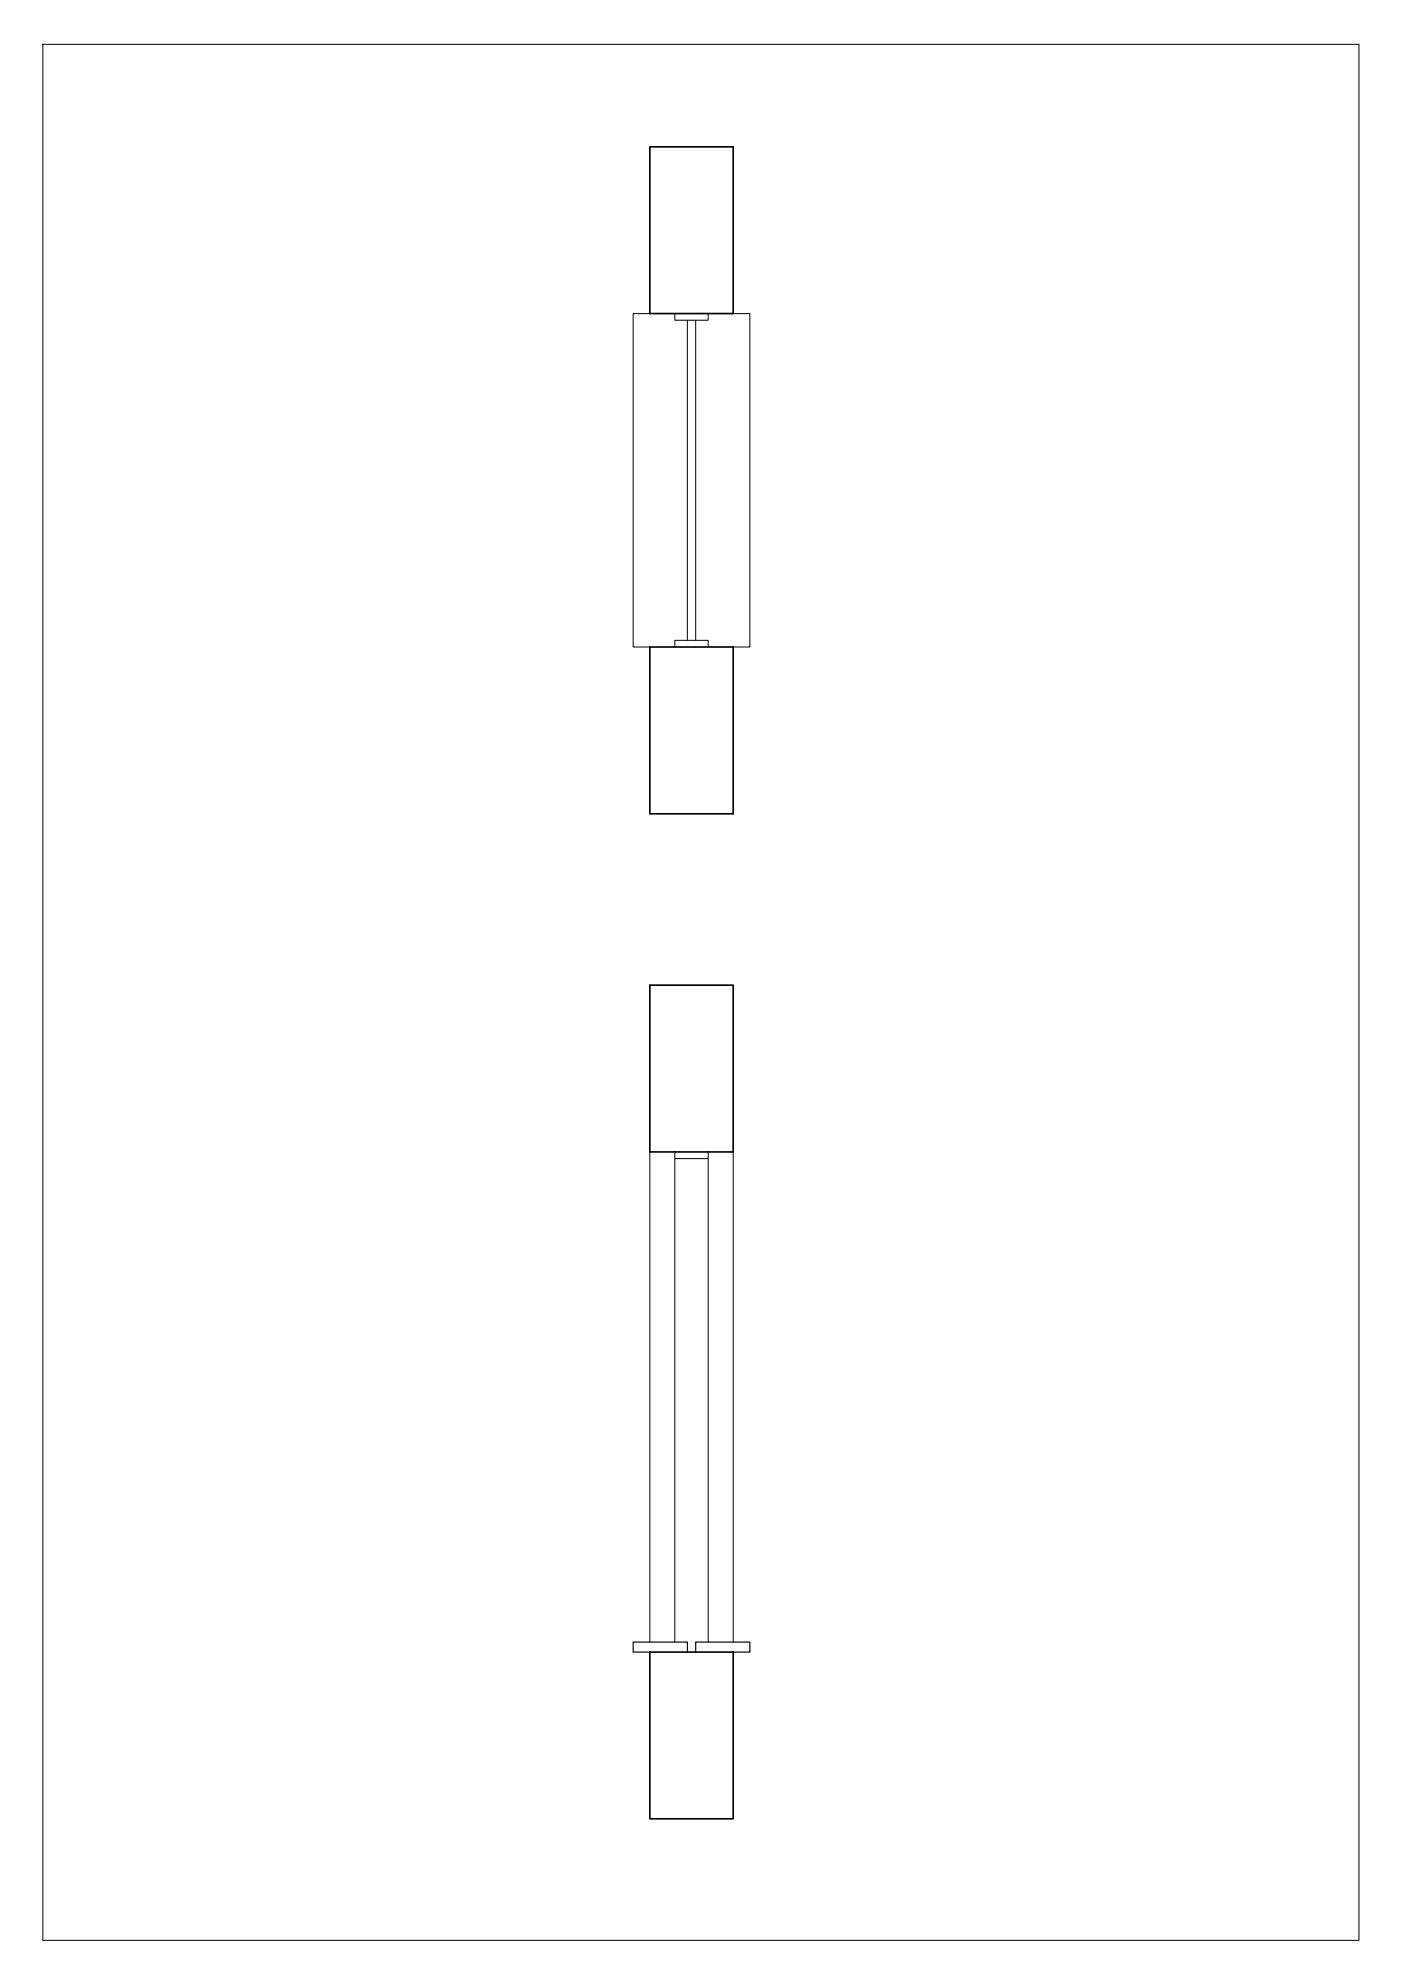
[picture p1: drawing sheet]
<svg xmlns="http://www.w3.org/2000/svg" width="420mm" height="594mm" viewBox="0 0 420 594" stroke-linecap="round" stroke-linejoin="round" font-family="sans-serif">
<!-- layer: muro -->
<path d="M194.9 44h25v50h-25zM194.9 194h25v50h-25zM194.9 295.4h25v50h-25zM194.9 495.4h25v50h-25z" fill="none" stroke="#000" stroke-width=".5"/>
<!-- layer: muro 1 -->
<path d="M194.9 345.4v147M219.9 345.4v147" fill="none" stroke="#000" stroke-width=".3"/>
<!-- layer: davanzale2 -->
<path d="M194.9 94h-5v100h5M206.1 96v96M208.6 96v96M219.9 94h5v100h-5" fill="none" stroke="#000" stroke-width=".3"/>
<!-- layer: davanzale -->
<path d="M194.9 495.4h-5v-3h16.2v3M208.6 495.4v-3h16.3v3h-5" fill="none" stroke="#000" stroke-width=".35"/>
<!-- layer: controtelaio -->
<path d="M202.4 94v2h10v-2M202.4 194v-2h10v2M202.4 345.4v2h10v-2" fill="none" stroke="#000" stroke-width=".3"/>
<!-- layer: controtelaio2 -->
<path d="M202.4 347.4v145M212.4 347.4v145" fill="none" stroke="#000" stroke-width=".3"/>
<!-- layer: squadratura -->
<path d="M12.9 13.3h394.7v568.6h-394.7z" fill="none" stroke="#000" stroke-width=".3"/>
</svg>
